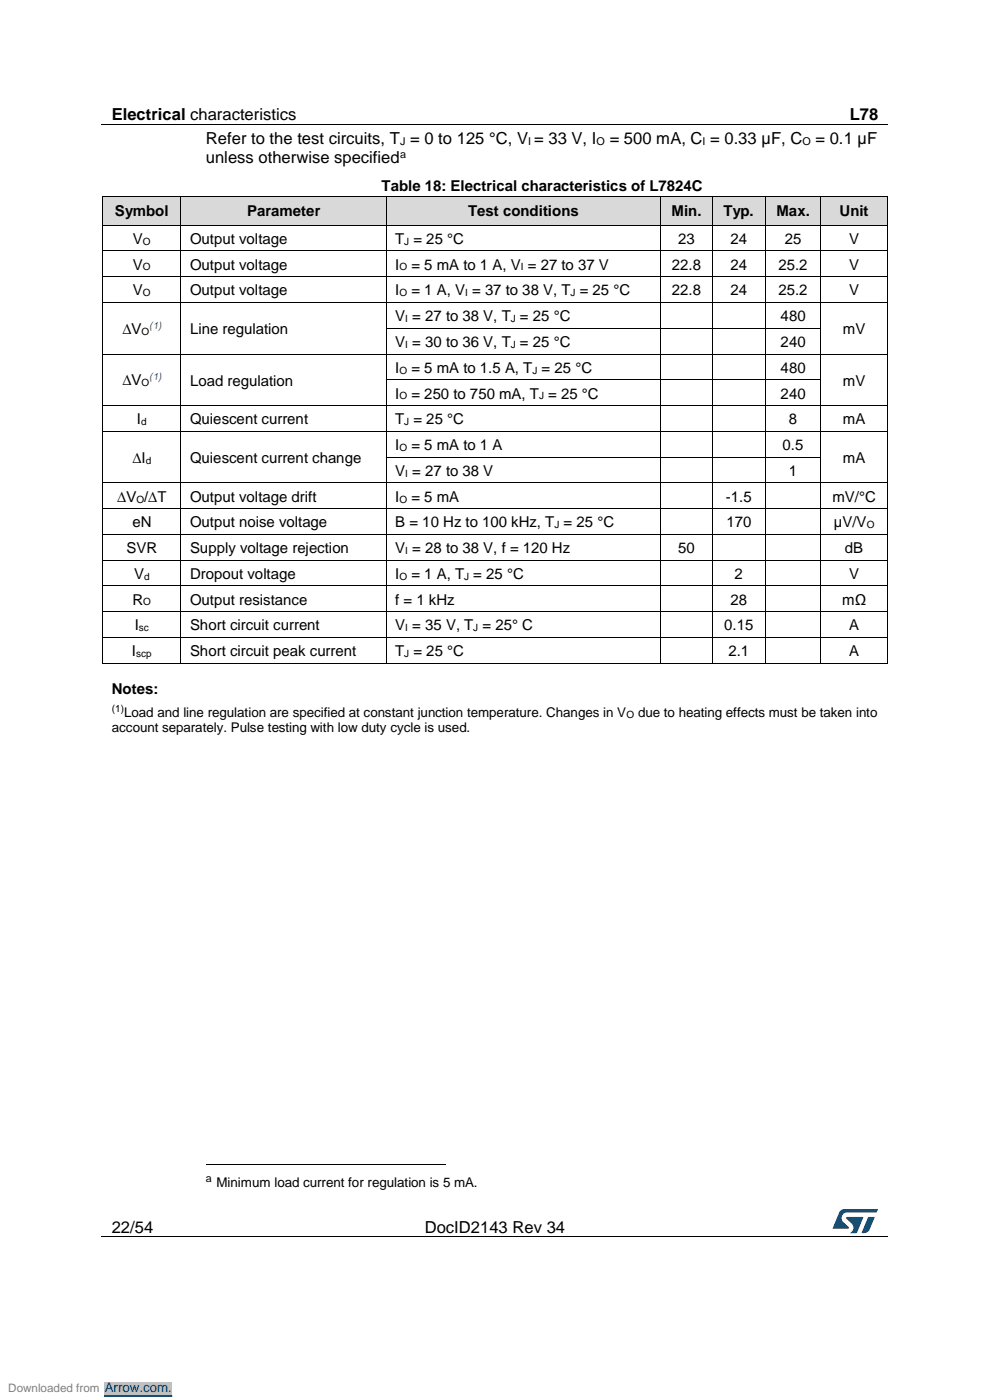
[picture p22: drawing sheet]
<svg xmlns="http://www.w3.org/2000/svg" width="210mm" height="297mm" viewBox="0 0 210 297" stroke-linecap="round" stroke-linejoin="round" font-family="sans-serif">
<defs><g id="words">
<g font-size="3.5">
<text x="23.7" y="25.5">Electrical characteristics</text>
<text x="180.3" y="25.5">L78</text>
<text x="43.7" y="30.6">Refer to the test circuits, T = 0 to 125 °C, V = 33 V, I</text>
<text x="43.7" y="34.7">unless otherwise specified</text>
<text x="129.4" y="30.6">= 500 mA, C = 0.33 µF, C</text>
<text x="173" y="30.6">= 0.1 µF</text>
<text x="23.7" y="261.5">22/54</text>
<text x="90.1" y="261.5">DocID2143 Rev 34</text>
</g>
<g font-size="3.2">
<text x="81" y="40.4">Table 18: Electrical characteristics of L7824C</text>
<text x="24.4" y="45.8">Symbol</text>
<text x="52.4" y="45.8">Parameter</text>
<text x="99.3" y="45.8">Test conditions</text>
<text x="142.4" y="45.8">Min.</text>
<text x="153.5" y="45.8">Typ.</text>
<text x="164.7" y="45.8">Max.</text>
<text x="178.1" y="45.8">Unit</text>
<text x="28.2" y="51.7">V</text>
<text x="40.3" y="51.7">Output voltage</text>
<text x="83.8" y="51.7">T = 25 °C</text>
<text x="143.8" y="51.7">23</text>
<text x="155" y="51.7">24</text>
<text x="166.5" y="51.7">25</text>
<text x="180.1" y="51.7">V</text>
<text x="28.2" y="57.2">V</text>
<text x="40.3" y="57.2">Output voltage</text>
<text x="83.8" y="57.2">I</text>
<text x="87.3" y="57.2">= 5 mA to 1 A, V = 27 to 37 V</text>
<text x="142.5" y="57.2">22.8</text>
<text x="155" y="57.2">24</text>
<text x="165.1" y="57.2">25.2</text>
<text x="180.1" y="57.2">V</text>
<text x="28.2" y="62.7">V</text>
<text x="40.3" y="62.7">Output voltage</text>
<text x="83.8" y="62.7">I</text>
<text x="87.3" y="62.7">= 1 A, V = 37 to 38 V, T = 25 °C</text>
<text x="142.5" y="62.7">22.8</text>
<text x="155" y="62.7">24</text>
<text x="165.1" y="62.7">25.2</text>
<text x="180.1" y="62.7">V</text>
<text x="26" y="70.8">∆V</text>
<text x="40.3" y="70.9">Line regulation</text>
<text x="83.8" y="68.1">V = 27 to 38 V, T = 25 °C</text>
<text x="165.6" y="68.1">480</text>
<text x="178.8" y="70.9">mV</text>
<text x="83.8" y="73.6">V = 30 to 36 V, T = 25 °C</text>
<text x="165.6" y="73.6">240</text>
<text x="26" y="81.8">∆V</text>
<text x="40.3" y="81.8">Load regulation</text>
<text x="83.8" y="79.1">I</text>
<text x="87.3" y="79.1">= 5 mA to 1.5 A, T = 25 °C</text>
<text x="165.6" y="79.1">480</text>
<text x="178.8" y="81.8">mV</text>
<text x="83.8" y="84.5">I</text>
<text x="87.3" y="84.5">= 250 to 750 mA, T = 25 °C</text>
<text x="165.6" y="84.5">240</text>
<text x="29" y="90">I</text>
<text x="40.3" y="90">Quiescent current</text>
<text x="83.8" y="90">T = 25 °C</text>
<text x="83.8" y="95.5">I</text>
<text x="87.3" y="95.5">= 5 mA to 1 A</text>
<text x="166" y="95.5">0.5</text>
<text x="167.3" y="90">8</text>
<text x="178.8" y="90">mA</text>
<text x="28.1" y="98.2">∆I</text>
<text x="40.3" y="98.2">Quiescent current change</text>
<text x="83.8" y="100.9">V = 27 to 38 V</text>
<text x="167.3" y="100.9">1</text>
<text x="178.8" y="98.2">mA</text>
<text x="24.9" y="106.4">∆V /∆T</text>
<text x="40.3" y="106.4">Output voltage drift</text>
<text x="83.8" y="106.4">I</text>
<text x="87.3" y="106.4">= 5 mA</text>
<text x="154" y="106.4">-1.5</text>
<text x="176.6" y="106.4">mV/°C</text>
<text x="28.1" y="111.9">eN</text>
<text x="40.3" y="111.9">Output noise voltage</text>
<text x="83.8" y="111.9">B = 10 Hz to 100 kHz, T = 25 °C</text>
<text x="154.1" y="111.9">170</text>
<text x="176.9" y="111.9">µV/V</text>
<text x="26.8" y="117.4">SVR</text>
<text x="40.3" y="117.4">Supply voltage rejection</text>
<text x="83.8" y="117.4">V = 28 to 38 V, f = 120 Hz</text>
<text x="143.8" y="117.4">50</text>
<text x="179.2" y="117.4">dB</text>
<text x="28.5" y="122.8">V</text>
<text x="40.3" y="122.8">Dropout voltage</text>
<text x="83.8" y="122.8">I</text>
<text x="87.3" y="122.8">= 1 A, T = 25 °C</text>
<text x="155.8" y="122.8">2</text>
<text x="180.1" y="122.8">V</text>
<text x="28.1" y="128.3">R</text>
<text x="40.3" y="128.3">Output resistance</text>
<text x="83.8" y="128.3">f = 1 kHz</text>
<text x="155" y="128.3">28</text>
<text x="178.6" y="128.3">mΩ</text>
<text x="28.6" y="133.7">I</text>
<text x="40.3" y="133.7">Short circuit current</text>
<text x="83.8" y="133.7">V = 35 V, T = 25° C</text>
<text x="153.6" y="133.7">0.15</text>
<text x="180.1" y="133.7">A</text>
<text x="28" y="139.3">I</text>
<text x="40.3" y="139.3">Short circuit peak current</text>
<text x="83.8" y="139.3">T = 25 °C</text>
<text x="154.5" y="139.3">2.1</text>
<text x="180.1" y="139.3">A</text>
<text x="23.7" y="147.3">Notes:</text>
</g>
<g font-size="2.8">
<text x="23.7" y="155.3">account separately. Pulse testing with low duty cycle is used.</text>
<text x="26.3" y="152.1">Load and line regulation are specified at constant junction temperature. Changes in V</text>
<text x="135.4" y="152.1">due to heating effects must be taken into</text>
<text x="45.9" y="251.8">Minimum load current for regulation is 5 mA.</text>
</g>
<text font-size="2.8" fill="#00f" x="22.2" y="295.2">Arrow.com.</text>
<text font-size="2.5" fill="#808080" x="1.8" y="295.2">Downloaded from</text>
<g font-size="2.3">
<text x="84.9" y="30.8">J</text>
<text x="84.9" y="33.6">a</text>
<text x="112" y="30.8">I</text>
<text x="126.6" y="30.8">O</text>
<text x="149" y="30.8">I</text>
<text x="170.2" y="30.8">O</text>
<text x="43.7" y="250.8">a</text>
</g>
<g font-size="2.1">
<text x="30.3" y="51.9">O</text>
<text x="85.7" y="51.9">J</text>
<text x="30.3" y="57.4">O</text>
<text x="84.7" y="57.4">O</text>
<text x="110.5" y="57.4">I</text>
<text x="30.3" y="62.8">O</text>
<text x="84.7" y="62.8">O</text>
<text x="98.7" y="62.8">I</text>
<text x="121.1" y="62.8">J</text>
<text x="30" y="71">O</text>
<text x="86" y="68.3">I</text>
<text x="108.4" y="68.3">J</text>
<text x="86" y="73.8">I</text>
<text x="108.4" y="73.8">J</text>
<text x="30" y="81.9">O</text>
<text x="84.7" y="79.3">O</text>
<text x="112.9" y="79.3">J</text>
<text x="84.7" y="84.7">O</text>
<text x="114.4" y="84.7">J</text>
<text x="29.9" y="90.2">d</text>
<text x="84.7" y="95.6">O</text>
<text x="85.7" y="90.2">J</text>
<text x="30.9" y="98.4">d</text>
<text x="86" y="101.1">I</text>
<text x="28.9" y="106.6">O</text>
<text x="84.7" y="106.6">O</text>
<text x="117.6" y="112.1">J</text>
<text x="183.9" y="112.1">O</text>
<text x="86" y="117.5">I</text>
<text x="30.6" y="123">d</text>
<text x="84.7" y="123">O</text>
<text x="98.4" y="123">J</text>
<text x="30.4" y="128.5">O</text>
<text x="29.5" y="133.9">sc</text>
<text x="86" y="133.9">I</text>
<text x="100.4" y="133.9">J</text>
<text x="28.9" y="139.4">scp</text>
<text x="85.7" y="139.4">J</text>
<text x="23.7" y="151">(1)</text>
<text x="132.9" y="152.2">O</text>
</g>
<g font-size="2.1" fill="#00f">
<text x="31.7" y="69.8">(1)</text>
<text x="31.7" y="80.7">(1)</text>
</g>
</g></defs>
<path d="M21.5 26.5h166.8M21.5 262.4h166.8" fill="none" stroke="#000" stroke-width=".21"/>
<g fill="#000">
<path d="M105.4 26.4h.2v.1h-.2z" fill-rule="evenodd"/>
<path d="M61.6 262.3h.1v.2h-.1z" fill-rule="evenodd"/>
<path d="M148 262.3h.2v.2h-.2z" fill-rule="evenodd"/>
</g>
<g fill="#005288">
<path d="M178.2 256.9l.6-.4h.4l7 .1-.3 .6h-6.1a1.26 1.26 0 0 0-1.3 1.1 1.26 1.26 0 0 0 .8 1.4l.7 .6v.3l-3.3 .1z"/>
<path d="M184.2 258.2l1.3 .1-1 2.5a1.32 1.32 0 0 1-1.7 .7z"/>
<path d="M179.6 258.2l3.6 .1-1.5 3.3h-1.4a1.35 1.35 0 0 0 .7-1.2 1.35 1.35 0 0 0-.8-1.2l-.6-.6z"/>
</g>
<g fill="#d9d9d9">
<path d="M21.9 41.7h16.5v6h-16.5z" fill-rule="evenodd"/>
<path d="M23.7 41.7h12.8v6h-12.8z" fill-rule="evenodd"/>
<path d="M38.4 41.7h43.5v6h-43.5z" fill-rule="evenodd"/>
<path d="M40.3 41.7h39.7v6h-39.7z" fill-rule="evenodd"/>
<path d="M82 41.7h58.1v6h-58.1z" fill-rule="evenodd"/>
<path d="M83.8 41.7h54.4v6h-54.4z" fill-rule="evenodd"/>
<path d="M140.2 41.7h10.9v6h-10.9z" fill-rule="evenodd"/>
<path d="M142 41.7h7.2v6h-7.2z" fill-rule="evenodd"/>
<path d="M151.2 41.7h11.1v6h-11.1z" fill-rule="evenodd"/>
<path d="M153 41.7h7.4v6h-7.4z" fill-rule="evenodd"/>
<path d="M162.4 41.7h11.7v6h-11.7z" fill-rule="evenodd"/>
<path d="M164.2 41.7h8.1v6h-8.1z" fill-rule="evenodd"/>
<path d="M174.2 41.7h14v6h-14z" fill-rule="evenodd"/>
<path d="M176.1 41.7h10.3v6h-10.3z" fill-rule="evenodd"/>
</g>
<g fill="#000">
<path d="M21.7 47.7h.2v.1h-.2z" fill-rule="evenodd"/>
<path d="M21.7 47.7h.2v.1h-.2z" fill-rule="evenodd"/>
<path d="M21.7 53.1h.2v.2h-.2z" fill-rule="evenodd"/>
<path d="M21.7 58.6h.2v.2h-.2z" fill-rule="evenodd"/>
<path d="M21.7 41.6l.1 .1z" fill-rule="evenodd"/>
<path d="M21.7 41.6l.1 .1z" fill-rule="evenodd"/>
<path d="M21.9 47.7h.1v.1h-.1z" fill-rule="evenodd"/>
<path d="M38.3 47.7h.1v.1h-.1z" fill-rule="evenodd"/>
<path d="M38.3 53.1h.1v.2h-.1z" fill-rule="evenodd"/>
<path d="M38.3 58.6h.1v.2h-.1z" fill-rule="evenodd"/>
<path d="M38.3 41.6l.1 .1z" fill-rule="evenodd"/>
<path d="M38.4 47.7h.2v.1h-.2z" fill-rule="evenodd"/>
<path d="M81.8 47.7h.2v.1h-.2z" fill-rule="evenodd"/>
<path d="M81.8 53.1h.2v.2h-.2z" fill-rule="evenodd"/>
<path d="M81.8 58.6h.2v.2h-.2z" fill-rule="evenodd"/>
<path d="M81.9 41.6l.1 .1z" fill-rule="evenodd"/>
<path d="M82 47.7h.2v.1h-.2z" fill-rule="evenodd"/>
<path d="M140 47.7h.2v.1h-.2z" fill-rule="evenodd"/>
<path d="M140 53.1h.2v.2h-.2z" fill-rule="evenodd"/>
<path d="M140 58.6h.2v.2h-.2z" fill-rule="evenodd"/>
<path d="M140.1 41.6l.1 .1z" fill-rule="evenodd"/>
<path d="M140.2 47.7h.2v.1h-.2z" fill-rule="evenodd"/>
<path d="M151 47.7h.2v.1h-.2z" fill-rule="evenodd"/>
<path d="M151 53.1h.2v.2h-.2z" fill-rule="evenodd"/>
<path d="M151 58.6h.2v.2h-.2z" fill-rule="evenodd"/>
<path d="M151.1 41.6l.1 .1z" fill-rule="evenodd"/>
<path d="M151.2 47.7h.2v.1h-.2z" fill-rule="evenodd"/>
<path d="M162.3 47.7h.1v.1h-.1z" fill-rule="evenodd"/>
<path d="M162.3 53.1h.1v.2h-.1z" fill-rule="evenodd"/>
<path d="M162.3 58.6h.1v.2h-.1z" fill-rule="evenodd"/>
<path d="M162.3 41.6l.1 .1z" fill-rule="evenodd"/>
<path d="M162.4 47.7h.2v.1h-.2z" fill-rule="evenodd"/>
<path d="M174 47.7h.2v.1h-.2z" fill-rule="evenodd"/>
<path d="M174 53.1h.2v.2h-.2z" fill-rule="evenodd"/>
<path d="M174 58.6h.2v.2h-.2z" fill-rule="evenodd"/>
<path d="M174.1 41.6l.1 .1z" fill-rule="evenodd"/>
<path d="M174.2 47.7h.2v.1h-.2z" fill-rule="evenodd"/>
<path d="M188.2 47.7h.1v.1h-.1z" fill-rule="evenodd"/>
<path d="M188.2 47.7h.1v.1h-.1z" fill-rule="evenodd"/>
<path d="M188.2 53.1h.1v.2h-.1z" fill-rule="evenodd"/>
<path d="M188.2 58.6h.1v.2h-.1z" fill-rule="evenodd"/>
<path d="M188.2 41.6l.1 .1z" fill-rule="evenodd"/>
<path d="M188.2 41.6l.1 .1z" fill-rule="evenodd"/>
<path d="M21.7 64.1h.2v.1h-.2z" fill-rule="evenodd"/>
<path d="M21.7 69.5h.2v.2h-.2z" fill-rule="evenodd"/>
<path d="M21.7 75h.2v.2h-.2z" fill-rule="evenodd"/>
<path d="M38.3 64.1h.1v.1h-.1z" fill-rule="evenodd"/>
<path d="M38.3 69.5h.1v.2h-.1z" fill-rule="evenodd"/>
<path d="M38.3 75h.1v.2h-.1z" fill-rule="evenodd"/>
<path d="M81.8 64.1h.2v.1h-.2z" fill-rule="evenodd"/>
<path d="M81.8 69.5h.2v.2h-.2z" fill-rule="evenodd"/>
<path d="M81.8 75h.2v.2h-.2z" fill-rule="evenodd"/>
<path d="M140 64.1h.2v.1h-.2z" fill-rule="evenodd"/>
<path d="M140 69.5h.2v.2h-.2z" fill-rule="evenodd"/>
<path d="M140 75h.2v.2h-.2z" fill-rule="evenodd"/>
<path d="M151 64.1h.2v.1h-.2z" fill-rule="evenodd"/>
<path d="M151 69.5h.2v.2h-.2z" fill-rule="evenodd"/>
<path d="M151 75h.2v.2h-.2z" fill-rule="evenodd"/>
<path d="M162.3 64.1h.1v.1h-.1z" fill-rule="evenodd"/>
<path d="M162.3 69.5h.1v.2h-.1z" fill-rule="evenodd"/>
<path d="M162.3 75h.1v.2h-.1z" fill-rule="evenodd"/>
<path d="M174 64.1h.2v.1h-.2z" fill-rule="evenodd"/>
<path d="M174 69.5h.2v.2h-.2z" fill-rule="evenodd"/>
<path d="M174 75h.2v.2h-.2z" fill-rule="evenodd"/>
<path d="M188.2 64.1h.1v.1h-.1z" fill-rule="evenodd"/>
<path d="M188.2 69.5h.1v.2h-.1z" fill-rule="evenodd"/>
<path d="M188.2 75h.1v.2h-.1z" fill-rule="evenodd"/>
<path d="M21.7 80.5h.2v.2h-.2z" fill-rule="evenodd"/>
<path d="M21.7 85.9h.2v.2h-.2z" fill-rule="evenodd"/>
<path d="M21.7 91.4h.2v.2h-.2z" fill-rule="evenodd"/>
<path d="M21.7 96.9h.2v.1h-.2z" fill-rule="evenodd"/>
<path d="M38.3 80.5h.1v.2h-.1z" fill-rule="evenodd"/>
<path d="M38.3 85.9h.1v.2h-.1z" fill-rule="evenodd"/>
<path d="M38.3 91.4h.1v.2h-.1z" fill-rule="evenodd"/>
<path d="M38.3 96.9h.1v.1h-.1z" fill-rule="evenodd"/>
<path d="M81.8 80.5h.2v.2h-.2z" fill-rule="evenodd"/>
<path d="M81.8 85.9h.2v.2h-.2z" fill-rule="evenodd"/>
<path d="M81.8 91.4h.2v.2h-.2z" fill-rule="evenodd"/>
<path d="M81.8 96.9h.2v.1h-.2z" fill-rule="evenodd"/>
<path d="M140 80.5h.2v.2h-.2z" fill-rule="evenodd"/>
<path d="M140 85.9h.2v.2h-.2z" fill-rule="evenodd"/>
<path d="M140 91.4h.2v.2h-.2z" fill-rule="evenodd"/>
<path d="M140 96.9h.2v.1h-.2z" fill-rule="evenodd"/>
<path d="M151 80.5h.2v.2h-.2z" fill-rule="evenodd"/>
<path d="M151 85.9h.2v.2h-.2z" fill-rule="evenodd"/>
<path d="M151 91.4h.2v.2h-.2z" fill-rule="evenodd"/>
<path d="M151 96.9h.2v.1h-.2z" fill-rule="evenodd"/>
<path d="M162.3 80.5h.1v.2h-.1z" fill-rule="evenodd"/>
<path d="M162.3 85.9h.1v.2h-.1z" fill-rule="evenodd"/>
<path d="M162.3 91.4h.1v.2h-.1z" fill-rule="evenodd"/>
<path d="M162.3 96.9h.1v.1h-.1z" fill-rule="evenodd"/>
<path d="M174 80.5h.2v.2h-.2z" fill-rule="evenodd"/>
<path d="M174 85.9h.2v.2h-.2z" fill-rule="evenodd"/>
<path d="M174 91.4h.2v.2h-.2z" fill-rule="evenodd"/>
<path d="M174 96.9h.2v.1h-.2z" fill-rule="evenodd"/>
<path d="M188.2 80.5h.1v.2h-.1z" fill-rule="evenodd"/>
<path d="M188.2 85.9h.1v.2h-.1z" fill-rule="evenodd"/>
<path d="M188.2 91.4h.1v.2h-.1z" fill-rule="evenodd"/>
<path d="M188.2 96.9h.1v.1h-.1z" fill-rule="evenodd"/>
<path d="M21.7 102.3h.2v.2h-.2z" fill-rule="evenodd"/>
<path d="M21.7 107.8h.2v.2h-.2z" fill-rule="evenodd"/>
<path d="M21.7 113.3h.2v.2h-.2z" fill-rule="evenodd"/>
<path d="M21.7 118.8h.2v.1h-.2z" fill-rule="evenodd"/>
<path d="M38.3 102.3h.1v.2h-.1z" fill-rule="evenodd"/>
<path d="M38.3 107.8h.1v.2h-.1z" fill-rule="evenodd"/>
<path d="M38.3 113.3h.1v.2h-.1z" fill-rule="evenodd"/>
<path d="M38.3 118.8h.1v.1h-.1z" fill-rule="evenodd"/>
<path d="M81.8 102.3h.2v.2h-.2z" fill-rule="evenodd"/>
<path d="M81.8 107.8h.2v.2h-.2z" fill-rule="evenodd"/>
<path d="M81.8 113.3h.2v.2h-.2z" fill-rule="evenodd"/>
<path d="M81.8 118.8h.2v.1h-.2z" fill-rule="evenodd"/>
<path d="M140 102.3h.2v.2h-.2z" fill-rule="evenodd"/>
<path d="M140 107.8h.2v.2h-.2z" fill-rule="evenodd"/>
<path d="M140 113.3h.2v.2h-.2z" fill-rule="evenodd"/>
<path d="M140 118.8h.2v.1h-.2z" fill-rule="evenodd"/>
<path d="M151 102.3h.2v.2h-.2z" fill-rule="evenodd"/>
<path d="M151 107.8h.2v.2h-.2z" fill-rule="evenodd"/>
<path d="M151 113.3h.2v.2h-.2z" fill-rule="evenodd"/>
<path d="M151 118.8h.2v.1h-.2z" fill-rule="evenodd"/>
<path d="M162.3 102.3h.1v.2h-.1z" fill-rule="evenodd"/>
<path d="M162.3 107.8h.1v.2h-.1z" fill-rule="evenodd"/>
<path d="M162.3 113.3h.1v.2h-.1z" fill-rule="evenodd"/>
<path d="M162.3 118.8h.1v.1h-.1z" fill-rule="evenodd"/>
<path d="M174 102.3h.2v.2h-.2z" fill-rule="evenodd"/>
<path d="M174 107.8h.2v.2h-.2z" fill-rule="evenodd"/>
<path d="M174 113.3h.2v.2h-.2z" fill-rule="evenodd"/>
<path d="M174 118.8h.2v.1h-.2z" fill-rule="evenodd"/>
<path d="M188.2 102.3h.1v.2h-.1z" fill-rule="evenodd"/>
<path d="M188.2 107.8h.1v.2h-.1z" fill-rule="evenodd"/>
<path d="M188.2 113.3h.1v.2h-.1z" fill-rule="evenodd"/>
<path d="M188.2 118.8h.1v.1h-.1z" fill-rule="evenodd"/>
<path d="M21.7 124.2h.2v.2h-.2z" fill-rule="evenodd"/>
<path d="M21.7 129.7h.2v.2h-.2z" fill-rule="evenodd"/>
<path d="M21.7 135.1h.2v.2h-.2z" fill-rule="evenodd"/>
<path d="M38.3 124.2h.1v.2h-.1z" fill-rule="evenodd"/>
<path d="M38.3 129.7h.1v.2h-.1z" fill-rule="evenodd"/>
<path d="M38.3 135.1h.1v.2h-.1z" fill-rule="evenodd"/>
<path d="M81.8 124.2h.2v.2h-.2z" fill-rule="evenodd"/>
<path d="M81.8 129.7h.2v.2h-.2z" fill-rule="evenodd"/>
<path d="M81.8 135.1h.2v.2h-.2z" fill-rule="evenodd"/>
<path d="M140 124.2h.2v.2h-.2z" fill-rule="evenodd"/>
<path d="M140 129.7h.2v.2h-.2z" fill-rule="evenodd"/>
<path d="M140 135.1h.2v.2h-.2z" fill-rule="evenodd"/>
<path d="M151 124.2h.2v.2h-.2z" fill-rule="evenodd"/>
<path d="M151 129.7h.2v.2h-.2z" fill-rule="evenodd"/>
<path d="M151 135.1h.2v.2h-.2z" fill-rule="evenodd"/>
<path d="M162.3 124.2h.1v.2h-.1z" fill-rule="evenodd"/>
<path d="M162.3 129.7h.1v.2h-.1z" fill-rule="evenodd"/>
<path d="M162.3 135.1h.1v.2h-.1z" fill-rule="evenodd"/>
<path d="M174 124.2h.2v.2h-.2z" fill-rule="evenodd"/>
<path d="M174 129.7h.2v.2h-.2z" fill-rule="evenodd"/>
<path d="M174 135.1h.2v.2h-.2z" fill-rule="evenodd"/>
<path d="M188.2 124.2h.1v.2h-.1z" fill-rule="evenodd"/>
<path d="M188.2 129.7h.1v.2h-.1z" fill-rule="evenodd"/>
<path d="M188.2 135.1h.1v.2h-.1z" fill-rule="evenodd"/>
<path d="M21.7 140.6h.2v.2h-.2z" fill-rule="evenodd"/>
<path d="M21.7 140.6h.2v.2h-.2z" fill-rule="evenodd"/>
<path d="M38.3 140.6h.1v.2h-.1z" fill-rule="evenodd"/>
<path d="M81.8 140.6h.2v.2h-.2z" fill-rule="evenodd"/>
<path d="M140 140.6h.2v.2h-.2z" fill-rule="evenodd"/>
<path d="M151 140.6h.2v.2h-.2z" fill-rule="evenodd"/>
<path d="M162.3 140.6h.1v.2h-.1z" fill-rule="evenodd"/>
<path d="M174 140.6h.2v.2h-.2z" fill-rule="evenodd"/>
<path d="M188.2 140.6h.1v.2h-.1z" fill-rule="evenodd"/>
<path d="M188.2 140.6h.1v.2h-.1z" fill-rule="evenodd"/>
</g>
<g fill="none" stroke="#000" stroke-width=".21">
<path d="M21.8 41.7v6M21.8 47.8v5.3M21.8 53.3v5.3M21.8 58.8v5.3M21.8 41.6h16.5M21.9 53.2h16.4M21.9 58.7h16.4M22 47.8h16.3M38.4 41.7v6M38.4 47.8v5.3M38.4 53.3v5.3M38.4 58.8v5.3"/>
<path d="M38.4 41.6h43.5M38.4 53.2h43.4M38.4 58.7h43.4M38.6 47.8h43.2M81.9 41.7v6M81.9 47.8v5.3M81.9 53.3v5.3M81.9 58.8v5.3M82 41.6h58.1M82 53.2h58M82 58.7h58M82.2 47.8h57.8"/>
<path d="M140.1 41.7v6M140.1 47.8v5.3M140.1 53.3v5.3M140.1 58.8v5.3M140.2 41.6h10.9M140.2 53.2h10.8M140.2 58.7h10.8M140.4 47.8h10.6M151.1 41.7v6M151.1 47.8v5.3M151.1 53.3v5.3M151.1 58.8v5.3"/>
<path d="M151.2 41.6h11.1M151.2 53.2h11.1M151.2 58.7h11.1M151.4 47.8h10.9M162.3 41.7v6M162.3 47.8v5.3M162.3 53.3v5.3M162.3 58.8v5.3M162.4 41.6h11.7M162.4 53.2h11.6M162.4 58.7h11.6M162.6 47.8h11.4"/>
<path d="M174.1 41.7v6M174.1 47.8v5.3M174.1 53.3v5.3M174.1 58.8v5.3M174.2 41.6h14M174.2 53.2h14M174.2 58.7h14M174.4 47.8h13.8M188.3 41.7v6M188.3 47.8v5.3M188.3 53.3v5.3M188.3 58.8v5.3"/>
<path d="M21.8 64.2v5.3M21.8 69.7v5.3M21.8 75.2v5.3M21.9 64.1h16.4M21.9 75.1h16.4M38.4 64.2v5.3M38.4 69.7v5.3M38.4 75.2v5.3M38.4 64.1h43.4M38.4 75.1h43.4M81.9 64.2v5.3M81.9 69.7v5.3"/>
<path d="M81.9 75.2v5.3M82 64.1h58M82 69.6h58M82 75.1h58M140.1 64.2v5.3M140.1 69.7v5.3M140.1 75.2v5.3M140.2 64.1h10.8M140.2 69.6h10.8M140.2 75.1h10.8M151.1 64.2v5.3M151.1 69.7v5.3"/>
<path d="M151.1 75.2v5.3M151.2 64.1h11.1M151.2 69.6h11.1M151.2 75.1h11.1M162.3 64.2v5.3M162.3 69.7v5.3M162.3 75.2v5.3M162.4 64.1h11.6M162.4 69.6h11.6M162.4 75.1h11.6M174.1 64.2v5.3M174.1 69.7v5.3"/>
<path d="M174.1 75.2v5.3M174.2 64.1h14M174.2 75.1h14M188.3 64.2v5.3M188.3 69.7v5.3M188.3 75.2v5.3M21.8 80.7v5.2M21.8 86.1v5.3M21.8 91.6v5.3M21.8 97v5.3M21.9 86h16.4M21.9 91.5h16.4"/>
<path d="M38.4 80.7v5.2M38.4 86.1v5.3M38.4 91.6v5.3M38.4 97v5.3M38.4 86h43.4M38.4 91.5h43.4M81.9 80.7v5.2M81.9 86.1v5.3M81.9 91.6v5.3M81.9 97v5.3M82 80.6h58M82 86h58"/>
<path d="M82 91.5h58M82 97h58M140.1 80.7v5.2M140.1 86.1v5.3M140.1 91.6v5.3M140.1 97v5.3M140.2 80.6h10.8M140.2 86h10.8M140.2 91.5h10.8M140.2 97h10.8M151.1 80.7v5.2M151.1 86.1v5.3"/>
<path d="M151.1 91.6v5.3M151.1 97v5.3M151.2 80.6h11.1M151.2 86h11.1M151.2 91.5h11.1M151.2 97h11.1M162.3 80.7v5.2M162.3 86.1v5.3M162.3 91.6v5.3M162.3 97v5.3M162.4 80.6h11.6M162.4 86h11.6"/>
<path d="M162.4 91.5h11.6M162.4 97h11.6M174.1 80.7v5.2M174.1 86.1v5.3M174.1 91.6v5.3M174.1 97v5.3M174.2 86h14M174.2 91.5h14M188.3 80.7v5.2M188.3 86.1v5.3M188.3 91.6v5.3M188.3 97v5.3"/>
<path d="M21.8 102.5v5.3M21.8 108v5.3M21.8 113.5v5.3M21.8 118.9v5.3M21.9 102.4h16.4M21.9 107.9h16.4M21.9 113.4h16.4M21.9 118.8h16.4M38.4 102.5v5.3M38.4 108v5.3M38.4 113.5v5.3M38.4 118.9v5.3"/>
<path d="M38.4 102.4h43.4M38.4 107.9h43.4M38.4 113.4h43.4M38.4 118.8h43.4M81.9 102.5v5.3M81.9 108v5.3M81.9 113.5v5.3M81.9 118.9v5.3M82 102.4h58M82 107.9h58M82 113.4h58M82 118.8h58"/>
<path d="M140.1 102.5v5.3M140.1 108v5.3M140.1 113.5v5.3M140.1 118.9v5.3M140.2 102.4h10.8M140.2 107.9h10.8M140.2 113.4h10.8M140.2 118.8h10.8M151.1 102.5v5.3M151.1 108v5.3M151.1 113.5v5.3M151.1 118.9v5.3"/>
<path d="M151.2 102.4h11.1M151.2 107.9h11.1M151.2 113.4h11.1M151.2 118.8h11.1M162.3 102.5v5.3M162.3 108v5.3M162.3 113.5v5.3M162.3 118.9v5.3M162.4 102.4h11.6M162.4 107.9h11.6M162.4 113.4h11.6M162.4 118.8h11.6"/>
<path d="M174.1 102.5v5.3M174.1 108v5.3M174.1 113.5v5.3M174.1 118.9v5.3M174.2 102.4h14M174.2 107.9h14M174.2 113.4h14M174.2 118.8h14M188.3 102.5v5.3M188.3 108v5.3M188.3 113.5v5.3M188.3 118.9v5.3"/>
<path d="M21.8 124.4v5.3M21.8 129.9v5.2M21.8 135.3v5.3M21.9 124.3h16.4M21.9 129.8h16.4M21.9 135.2h16.4M38.4 124.4v5.3M38.4 129.9v5.2M38.4 135.3v5.3M38.4 124.3h43.4M38.4 129.8h43.4M38.4 135.2h43.4"/>
<path d="M81.9 124.4v5.3M81.9 129.9v5.2M81.9 135.3v5.3M82 124.3h58M82 129.8h58M82 135.2h58M140.1 124.4v5.3M140.1 129.9v5.2M140.1 135.3v5.3M140.2 124.3h10.8M140.2 129.8h10.8M140.2 135.2h10.8"/>
<path d="M151.1 124.4v5.3M151.1 129.9v5.2M151.1 135.3v5.3M151.2 124.3h11.1M151.2 129.8h11.1M151.2 135.2h11.1M162.3 124.4v5.3M162.3 129.9v5.2M162.3 135.3v5.3M162.4 124.3h11.6M162.4 129.8h11.6M162.4 135.2h11.6"/>
<path d="M174.1 124.4v5.3M174.1 129.9v5.2M174.1 135.3v5.3M174.2 124.3h14M174.2 129.8h14M174.2 135.2h14M188.3 124.4v5.3M188.3 129.9v5.2M188.3 135.3v5.3M21.9 140.7h16.4M38.4 140.7h43.4M82 140.7h58"/>
<path d="M140.2 140.7h10.8M151.2 140.7h11.1M162.4 140.7h11.6M174.2 140.7h14M43.7 247h50.8"/>
</g>
<path d="M0 294.5h70.6" fill="none" stroke="#fff" stroke-width="2.5" stroke-linecap="butt"/>
<path d="M22.2 293.2h14.3v2.6h-14.3z" fill="#c0c0c0"/>
<path d="M22.2 296.2h14.3" fill="none" stroke="#00f" stroke-width=".21"/>
<path d="M0 294.5h70.6" fill="none" stroke="#fff" stroke-width="2.5" stroke-linecap="butt"/>
<path d="M22.2 293.2h14.3v2.6h-14.3z" fill="#c0c0c0"/>
<path d="M22.2 296.2h14.3" fill="none" stroke="#00f" stroke-width=".21"/>
<path d="M0 294.5h70.6" fill="none" stroke="#fff" stroke-width="2.5" stroke-linecap="butt"/>
<path d="M22.2 293.2h14.3v2.6h-14.3z" fill="#c0c0c0"/>
<path d="M22.2 296.2h14.3" fill="none" stroke="#00f" stroke-width=".21"/>
<path d="M0 294.5h70.6" fill="none" stroke="#fff" stroke-width="2.5" stroke-linecap="butt"/>
<path d="M22.2 293.2h14.3v2.6h-14.3z" fill="#c0c0c0"/>
<path d="M22.2 296.2h14.3" fill="none" stroke="#00f" stroke-width=".21"/>
<path d="M0 294.5h70.6" fill="none" stroke="#fff" stroke-width="2.5" stroke-linecap="butt"/>
<path d="M22.2 293.2h14.3v2.6h-14.3z" fill="#c0c0c0"/>
<path d="M22.2 296.2h14.3" fill="none" stroke="#00f" stroke-width=".21"/>
<path d="M0 294.5h70.6" fill="none" stroke="#fff" stroke-width="2.5" stroke-linecap="butt"/>
<path d="M22.2 293.2h14.3v2.6h-14.3z" fill="#c0c0c0"/>
<path d="M22.2 296.2h14.3" fill="none" stroke="#00f" stroke-width=".21"/>
<path d="M0 294.5h70.6" fill="none" stroke="#fff" stroke-width="2.5" stroke-linecap="butt"/>
<path d="M22.2 293.2h14.3v2.6h-14.3z" fill="#c0c0c0"/>
<path d="M22.2 296.2h14.3" fill="none" stroke="#00f" stroke-width=".21"/>
<path d="M0 294.5h70.6" fill="none" stroke="#fff" stroke-width="2.5" stroke-linecap="butt"/>
<path d="M22.2 293.2h14.3v2.6h-14.3z" fill="#c0c0c0"/>
<path d="M22.2 296.2h14.3" fill="none" stroke="#00f" stroke-width=".21"/>
<path d="M0 294.5h70.6" fill="none" stroke="#fff" stroke-width="2.5" stroke-linecap="butt"/>
<path d="M22.2 293.2h14.3v2.6h-14.3z" fill="#c0c0c0"/>
<path d="M22.2 296.2h14.3" fill="none" stroke="#00f" stroke-width=".21"/>
<path d="M0 294.5h70.6" fill="none" stroke="#fff" stroke-width="2.5" stroke-linecap="butt"/>
<path d="M22.2 293.2h14.3v2.6h-14.3z" fill="#c0c0c0"/>
<path d="M22.2 296.2h14.3" fill="none" stroke="#00f" stroke-width=".21"/>
<path d="M0 294.5h70.6" fill="none" stroke="#fff" stroke-width="2.5" stroke-linecap="butt"/>
<path d="M22.2 293.2h14.3v2.6h-14.3z" fill="#c0c0c0"/>
<path d="M22.2 296.2h14.3" fill="none" stroke="#00f" stroke-width=".21"/>
<path d="M0 294.5h70.6" fill="none" stroke="#fff" stroke-width="2.5" stroke-linecap="butt"/>
<path d="M22.2 293.2h14.3v2.6h-14.3z" fill="#c0c0c0"/>
<path d="M22.2 296.2h14.3" fill="none" stroke="#00f" stroke-width=".21"/>
<path d="M0 294.5h70.6" fill="none" stroke="#fff" stroke-width="2.5" stroke-linecap="butt"/>
<path d="M22.2 293.2h14.3v2.6h-14.3z" fill="#c0c0c0"/>
<path d="M22.2 296.2h14.3" fill="none" stroke="#00f" stroke-width=".21"/>
<path d="M0 294.5h70.6" fill="none" stroke="#fff" stroke-width="2.5" stroke-linecap="butt"/>
<path d="M22.2 293.2h14.3v2.6h-14.3z" fill="#c0c0c0"/>
<path d="M22.2 296.2h14.3" fill="none" stroke="#00f" stroke-width=".21"/>
<path d="M0 294.5h70.6" fill="none" stroke="#fff" stroke-width="2.5" stroke-linecap="butt"/>
<path d="M22.2 293.2h14.3v2.6h-14.3z" fill="#c0c0c0"/>
<path d="M22.2 296.2h14.3" fill="none" stroke="#00f" stroke-width=".21"/>
<path d="M0 294.5h70.6" fill="none" stroke="#fff" stroke-width="2.5" stroke-linecap="butt"/>
<path d="M22.2 293.2h14.3v2.6h-14.3z" fill="#c0c0c0"/>
<path d="M22.2 296.2h14.3" fill="none" stroke="#00f" stroke-width=".21"/>
<path d="M0 294.5h70.6" fill="none" stroke="#fff" stroke-width="2.5" stroke-linecap="butt"/>
<path d="M22.2 293.2h14.3v2.6h-14.3z" fill="#c0c0c0"/>
<path d="M22.2 296.2h14.3" fill="none" stroke="#00f" stroke-width=".21"/>
<path d="M0 294.5h70.6" fill="none" stroke="#fff" stroke-width="2.5" stroke-linecap="butt"/>
<path d="M22.2 293.2h14.3v2.6h-14.3z" fill="#c0c0c0"/>
<path d="M22.2 296.2h14.3" fill="none" stroke="#00f" stroke-width=".21"/>
<path d="M0 294.5h70.6" fill="none" stroke="#fff" stroke-width="2.5" stroke-linecap="butt"/>
<path d="M22.2 293.2h14.3v2.6h-14.3z" fill="#c0c0c0"/>
<path d="M22.2 296.2h14.3" fill="none" stroke="#00f" stroke-width=".21"/>
<path d="M0 294.5h70.6" fill="none" stroke="#fff" stroke-width="2.5" stroke-linecap="butt"/>
<path d="M22.2 293.2h14.3v2.6h-14.3z" fill="#c0c0c0"/>
<path d="M22.2 296.2h14.3" fill="none" stroke="#00f" stroke-width=".21"/>
<path d="M0 294.5h70.6" fill="none" stroke="#fff" stroke-width="2.5" stroke-linecap="butt"/>
<path d="M22.2 293.2h14.3v2.6h-14.3z" fill="#c0c0c0"/>
<path d="M22.2 296.2h14.3" fill="none" stroke="#00f" stroke-width=".21"/>
<path d="M0 294.5h70.6" fill="none" stroke="#fff" stroke-width="2.5" stroke-linecap="butt"/>
<path d="M22.2 293.2h14.3v2.6h-14.3z" fill="#c0c0c0"/>
<path d="M22.2 296.2h14.3" fill="none" stroke="#00f" stroke-width=".21"/>
<use href="#words"/>
</svg>
